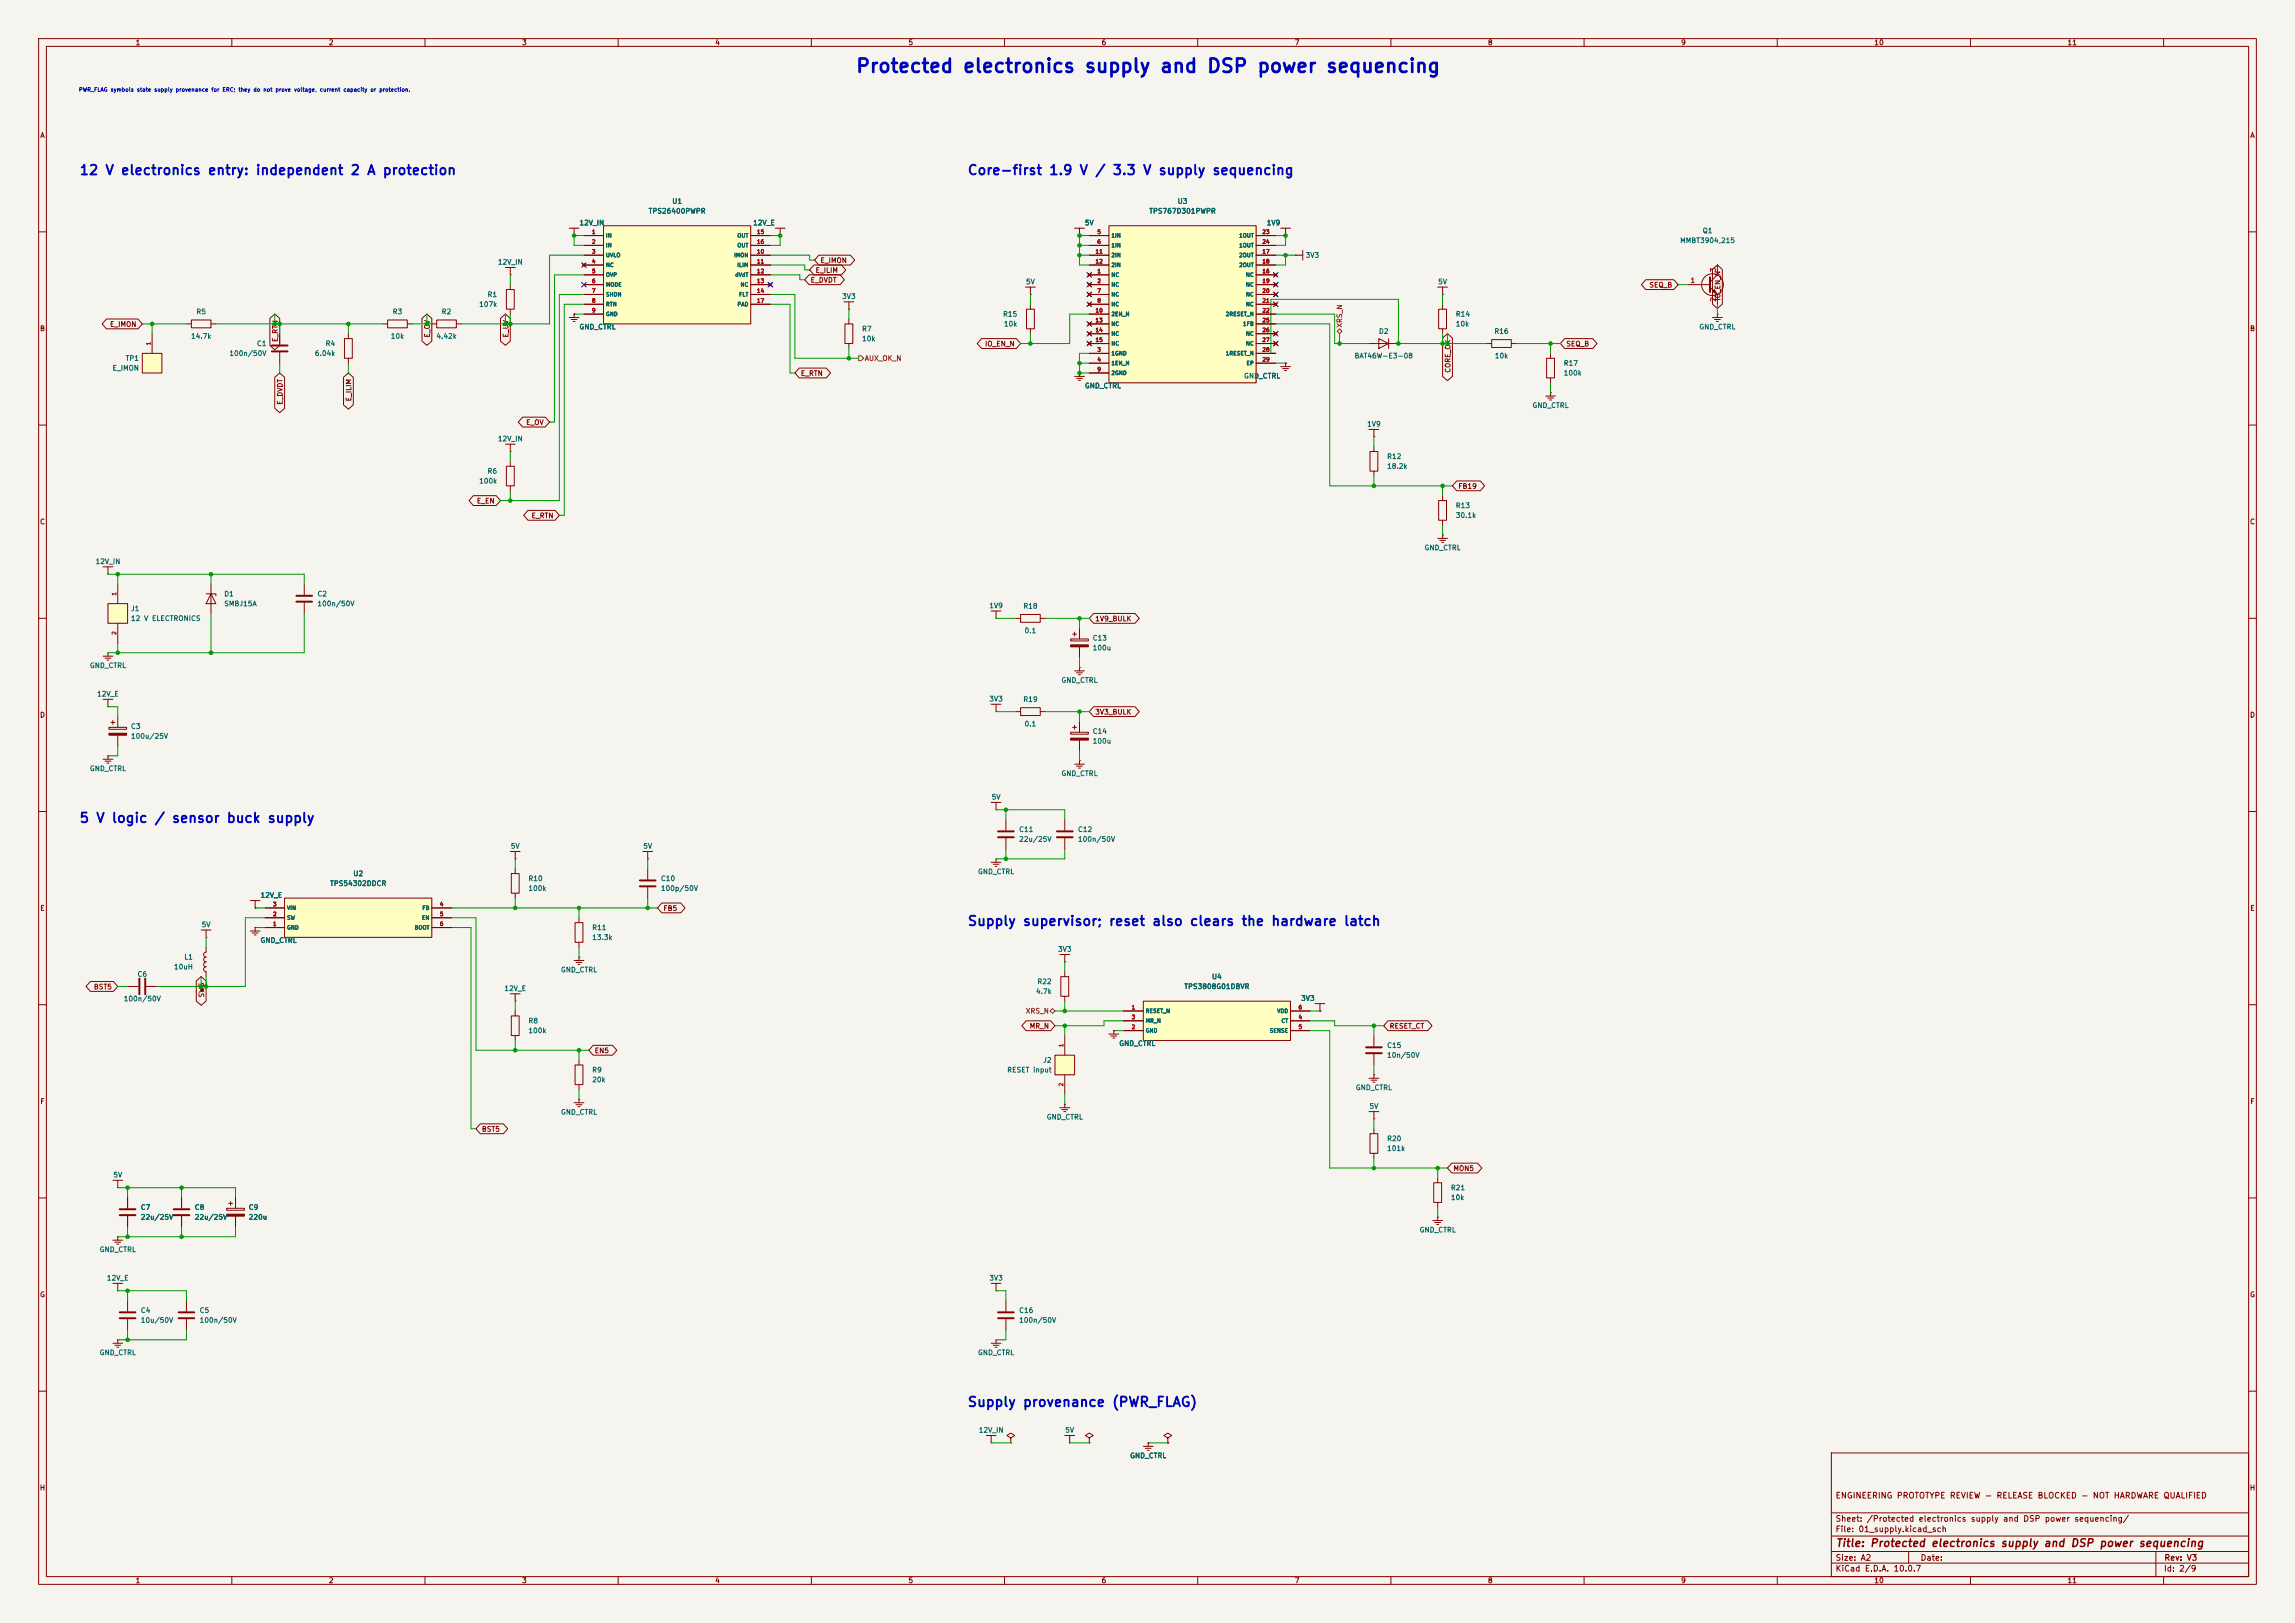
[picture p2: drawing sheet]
<svg xmlns="http://www.w3.org/2000/svg" width="594mm" height="420mm" viewBox="0 0 594 420" stroke-linecap="round" stroke-linejoin="round" font-family="sans-serif">
<defs><g id="words">
<text font-size="3.5" fill="#0000c2" x="221.3" y="19.7">Protected electronics supply and DSP power sequencing</text>
<g font-size="2.5" fill="#0000c2">
<text x="20.4" y="45.9">12 V electronics entry: independent 2 A protection</text>
<text x="250.3" y="45.9">Core-first 1.9 V / 3.3 V supply sequencing</text>
<text x="20.4" y="213.5">5 V logic / sensor buck supply</text>
<text x="250.3" y="240.2">Supply supervisor; reset also clears the hardware latch</text>
<text x="250.3" y="364.7">Supply provenance (PWR_FLAG)</text>
</g>
<text font-size="2" fill="#840000" x="475" y="400.8">Title: Protected electronics supply and DSP power sequencing</text>
<g font-size="1.5" fill="#840000">
<text x="475" y="388.1">ENGINEERING PROTOTYPE REVIEW - RELEASE BLOCKED - NOT HARDWARE QUALIFIED</text>
<text x="475" y="394.1">Sheet: /Protected electronics supply and DSP power sequencing/</text>
<text x="475" y="396.8">File: 01_supply.kicad_sch</text>
<text x="475" y="407">KiCad E.D.A. 10.0.7</text>
<text x="475" y="404.2">Size: A2</text>
<text x="497" y="404.2">Date:</text>
<text x="560" y="407">Id: 2/9</text>
<text x="560.1" y="404.2">Rev: V3</text>
</g>
<g font-size="1.3" fill="#840000">
<text x="35" y="12">1</text>
<text x="85" y="12">2</text>
<text x="135" y="12">3</text>
<text x="185" y="12">4</text>
<text x="235" y="12">5</text>
<text x="285" y="12">6</text>
<text x="335" y="12">7</text>
<text x="385" y="12">8</text>
<text x="435" y="12">9</text>
<text x="485" y="12">10</text>
<text x="535" y="12">11</text>
<text x="10.3" y="36">A</text>
<text x="582.3" y="36">A</text>
<text x="211" y="70.9">E_ILIM</text>
<text x="212.2" y="68.4">E_IMON</text>
<text x="209.7" y="73.4">E_DVDT</text>
<text x="426.8" y="74.7">SEQ_B</text>
<text x="445.6" y="77.9" transform="rotate(-90 445.6 77.9)">IO_EN_N</text>
<text x="10.2" y="86">B</text>
<text x="28.3" y="84.9">E_IMON</text>
<text x="72.2" y="88.6" transform="rotate(-90 72.2 88.6)">E_RTN</text>
<text x="111.5" y="87.5" transform="rotate(-90 111.5 87.5)">E_OV</text>
<text x="131.9" y="87.5" transform="rotate(-90 131.9 87.5)">E_UV</text>
<text x="254.8" y="90">IO_EN_N</text>
<text x="405.3" y="90">SEQ_B</text>
<text x="582.2" y="86">B</text>
<text x="207.1" y="97.6">E_RTN</text>
<text x="375.7" y="96.6" transform="rotate(-90 375.7 96.6)">CORE_OK</text>
<text x="73.4" y="104.9" transform="rotate(-90 73.4 104.9)">E_DVDT</text>
<text x="91.2" y="104" transform="rotate(-90 91.2 104)">E_ILIM</text>
<text x="136" y="110.3">E_OV</text>
<text x="123.3" y="130.6">E_EN</text>
<text x="377.3" y="126.8">FB19</text>
<text x="10.2" y="136">C</text>
<text x="137.4" y="134.4">E_RTN</text>
<text x="582.2" y="136">C</text>
<text x="283.3" y="161.1">1V9_BULK</text>
<text x="10.2" y="186">D</text>
<text x="283.3" y="185.2">3V3_BULK</text>
<text x="582.2" y="186">D</text>
<text x="10.3" y="236">E</text>
<text x="171.6" y="236">FB5</text>
<text x="582.3" y="236">E</text>
<text x="24.2" y="256.3">BST5</text>
<text x="53.1" y="258.3" transform="rotate(-90 53.1 258.3)">SW5</text>
<text x="266.4" y="266.5">MR_N</text>
<text x="359.5" y="266.5">RESET_CT</text>
<text x="153.8" y="272.8">EN5</text>
<text x="10.3" y="286">F</text>
<text x="582.3" y="286">F</text>
<text x="124.6" y="293.2">BST5</text>
<text x="376.1" y="303.3">MON5</text>
<text x="10.2" y="336">G</text>
<text x="582.2" y="336">G</text>
<text x="10.2" y="386">H</text>
<text x="582.2" y="386">H</text>
<text x="35" y="410">1</text>
<text x="85" y="410">2</text>
<text x="135" y="410">3</text>
<text x="185" y="410">4</text>
<text x="235" y="410">5</text>
<text x="285" y="410">6</text>
<text x="335" y="410">7</text>
<text x="385" y="410">8</text>
<text x="435" y="410">9</text>
<text x="485" y="410">10</text>
<text x="535" y="410">11</text>
</g>
<g font-size="1.3" fill="#006464">
<text x="173.9" y="53">U1</text>
<text x="304.7" y="53">U3</text>
<text x="149.8" y="58.6">12V_IN</text>
<text x="167.8" y="55.6">TPS26400PWPR</text>
<text x="194.8" y="58.6">12V_E</text>
<text x="280.7" y="58.6">5V</text>
<text x="297.3" y="55.6">TPS767D301PWPR</text>
<text x="327.7" y="58.6">1V9</text>
<text x="434.7" y="63.2">MMBT3904,215</text>
<text x="440.6" y="60.7">Q1</text>
<text x="128.7" y="68.8">12V_IN</text>
<text x="337.8" y="67">3V3</text>
<text x="126.1" y="77.2">R1</text>
<text x="217.8" y="77.7">3V3</text>
<text x="265.4" y="73.9">5V</text>
<text x="372.1" y="73.9">5V</text>
<text x="50.7" y="81.6">R5</text>
<text x="101.5" y="81.6">R3</text>
<text x="114.2" y="81.6">R2</text>
<text x="123.9" y="79.7">107k</text>
<text x="259.5" y="82.2">R15</text>
<text x="376.7" y="82.2">R14</text>
<text x="49.3" y="88">14.7k</text>
<text x="66.4" y="89.9">C1</text>
<text x="84.2" y="89.9">R4</text>
<text x="101" y="88">10k</text>
<text x="112.8" y="88">4.42k</text>
<text x="149.8" y="85.5">GND_CTRL</text>
<text x="223" y="86.1">R7</text>
<text x="223" y="88.6">10k</text>
<text x="259.7" y="84.8">10k</text>
<text x="356.8" y="86.7">D2</text>
<text x="376.7" y="84.8">10k</text>
<text x="386.6" y="86.7">R16</text>
<text x="439.7" y="85.5">GND_CTRL</text>
<text x="32.4" y="93.7">TP1</text>
<text x="59.2" y="92.4">100n/50V</text>
<text x="81.4" y="92.4">6.04k</text>
<text x="350.5" y="93">BAT46W-E3-08</text>
<text x="386.8" y="93">10k</text>
<text x="404.6" y="94.9">R17</text>
<text x="29" y="96.2">E_IMON</text>
<text x="280.7" y="100.8">GND_CTRL</text>
<text x="321.9" y="98.2">GND_CTRL</text>
<text x="404.6" y="97.5">100k</text>
<text x="396.5" y="105.9">GND_CTRL</text>
<text x="353.7" y="110.7">1V9</text>
<text x="128.7" y="114.5">12V_IN</text>
<text x="358.9" y="119.1">R12</text>
<text x="123.9" y="125.4">100k</text>
<text x="126.1" y="122.9">R6</text>
<text x="358.9" y="121.6">18.2k</text>
<text x="376.7" y="131.8">R13</text>
<text x="376.7" y="134.3">30.1k</text>
<text x="368.6" y="142.7">GND_CTRL</text>
<text x="24.6" y="146.3">12V_IN</text>
<text x="57.9" y="154.6">D1</text>
<text x="82" y="154.6">C2</text>
<text x="33.8" y="158.4">J1</text>
<text x="33.8" y="161">12 V ELECTRONICS</text>
<text x="57.9" y="157.2">SMBJ15A</text>
<text x="82" y="157.2">100n/50V</text>
<text x="255.9" y="157.7">1V9</text>
<text x="264.7" y="157.8">R18</text>
<text x="265.1" y="164.2">0.1</text>
<text x="282.7" y="166.1">C13</text>
<text x="23.1" y="173.2">GND_CTRL</text>
<text x="282.7" y="168.6">100u</text>
<text x="274.6" y="177">GND_CTRL</text>
<text x="25" y="180.5">12V_E</text>
<text x="255.9" y="181.8">3V3</text>
<text x="264.7" y="181.9">R19</text>
<text x="33.8" y="188.9">C3</text>
<text x="33.8" y="191.5">100u/25V</text>
<text x="265.1" y="188.3">0.1</text>
<text x="282.7" y="190.2">C14</text>
<text x="282.7" y="192.7">100u</text>
<text x="23.1" y="199.8">GND_CTRL</text>
<text x="274.6" y="201.1">GND_CTRL</text>
<text x="256.5" y="207.2">5V</text>
<text x="263.6" y="215.6">C11</text>
<text x="278.9" y="215.6">C12</text>
<text x="132.1" y="219.9">5V</text>
<text x="166.4" y="219.9">5V</text>
<text x="263.6" y="218.1">22u/25V</text>
<text x="278.9" y="218.1">100n/50V</text>
<text x="91.3" y="227">U2</text>
<text x="253" y="226.5">GND_CTRL</text>
<text x="67.3" y="232.6">12V_E</text>
<text x="85.3" y="229.6">TPS54302DDCR</text>
<text x="136.6" y="228.3">R10</text>
<text x="136.6" y="230.8">100k</text>
<text x="170.9" y="228.3">C10</text>
<text x="170.9" y="230.8">100p/50V</text>
<text x="52.1" y="240.2">5V</text>
<text x="67.3" y="244.3">GND_CTRL</text>
<text x="153.1" y="241">R11</text>
<text x="153.1" y="243.5">13.3k</text>
<text x="44.9" y="251.2">10uH</text>
<text x="47.6" y="248.6">L1</text>
<text x="145" y="251.9">GND_CTRL</text>
<text x="273.7" y="246.6">3V3</text>
<text x="35.5" y="253.1">C6</text>
<text x="130.4" y="256.7">12V_E</text>
<text x="268" y="257.5">4.7k</text>
<text x="268.4" y="255">R22</text>
<text x="306.4" y="256.2">TPS3808G01DBVR</text>
<text x="313.6" y="253.7">U4</text>
<text x="31.9" y="259.4">100n/50V</text>
<text x="336.6" y="259.3">3V3</text>
<text x="136.6" y="265.1">R8</text>
<text x="136.6" y="267.7">100k</text>
<text x="269.9" y="275.3">J2</text>
<text x="289.5" y="271">GND_CTRL</text>
<text x="358.9" y="271.5">C15</text>
<text x="358.9" y="274">10n/50V</text>
<text x="153.1" y="277.8">R9</text>
<text x="153.1" y="280.4">20k</text>
<text x="260.6" y="277.8">RESET input</text>
<text x="350.8" y="282.4">GND_CTRL</text>
<text x="354.3" y="287.2">5V</text>
<text x="145" y="288.7">GND_CTRL</text>
<text x="270.8" y="290">GND_CTRL</text>
<text x="358.9" y="295.6">R20</text>
<text x="358.9" y="298.1">101k</text>
<text x="29.2" y="305">5V</text>
<text x="375.4" y="308.3">R21</text>
<text x="375.4" y="310.8">10k</text>
<text x="36.3" y="313.4">C7</text>
<text x="36.3" y="315.9">22u/25V</text>
<text x="50.3" y="313.4">C8</text>
<text x="50.3" y="315.9">22u/25V</text>
<text x="64.2" y="313.4">C9</text>
<text x="64.2" y="315.9">220u</text>
<text x="367.3" y="319.2">GND_CTRL</text>
<text x="25.7" y="324.3">GND_CTRL</text>
<text x="27.5" y="331.7">12V_E</text>
<text x="255.9" y="331.7">3V3</text>
<text x="36.3" y="340.1">C4</text>
<text x="51.5" y="340.1">C5</text>
<text x="263.6" y="340.1">C16</text>
<text x="36.3" y="342.6">10u/50V</text>
<text x="51.5" y="342.6">100n/50V</text>
<text x="263.6" y="342.6">100n/50V</text>
<text x="25.7" y="351">GND_CTRL</text>
<text x="253" y="351">GND_CTRL</text>
<text x="253.2" y="371">12V_IN</text>
<text x="275.6" y="371">5V</text>
<text x="292.4" y="377.6">GND_CTRL</text>
</g>
<g font-size="1.3" fill="#a90000">
<text x="444.4" y="70.6" transform="rotate(-90 444.4 70.6)">3</text>
<text x="437.4" y="73.5">1</text>
<text x="444.4" y="78.2" transform="rotate(-90 444.4 78.2)">2</text>
</g>
<g font-size="1.3" fill="#725600">
<text x="347.7" y="84.9" transform="rotate(-90 347.7 84.9)">XRS_N</text>
<text x="223.7" y="93.7">AUX_OK_N</text>
<text x="265.4" y="262.6">XRS_N</text>
</g>
<text font-size="1" fill="#0000c2" x="20.3" y="24">PWR_FLAG symbols state supply provenance for ERC; they do not prove voltage, current capacity or protection.</text>
<g font-size="1" fill="#a90000">
<text x="153.1" y="60.8">1</text>
<text x="153.1" y="63.3">2</text>
<text x="153.1" y="65.9">3</text>
<text x="195.8" y="65.9">10</text>
<text x="195.8" y="60.8">15</text>
<text x="195.8" y="63.3">16</text>
<text x="283.4" y="65.9">11</text>
<text x="283.9" y="60.8">5</text>
<text x="283.9" y="63.3">6</text>
<text x="326.6" y="65.9">17</text>
<text x="326.6" y="60.8">23</text>
<text x="326.6" y="63.3">24</text>
<text x="153.1" y="68.4">4</text>
<text x="153.1" y="70.9">5</text>
<text x="195.8" y="68.4">11</text>
<text x="195.8" y="70.9">12</text>
<text x="283.4" y="68.4">12</text>
<text x="283.9" y="70.9">1</text>
<text x="326.6" y="70.9">16</text>
<text x="326.6" y="68.4">18</text>
<text x="153.1" y="73.5">6</text>
<text x="153.1" y="76">7</text>
<text x="195.8" y="73.5">13</text>
<text x="195.8" y="76">14</text>
<text x="283.9" y="73.5">2</text>
<text x="283.9" y="76">7</text>
<text x="326.6" y="73.5">19</text>
<text x="326.6" y="76">20</text>
<text x="153.1" y="78.6">8</text>
<text x="153.1" y="81.1">9</text>
<text x="195.8" y="78.6">17</text>
<text x="283.4" y="81.1">10</text>
<text x="283.4" y="83.6">13</text>
<text x="283.9" y="78.6">8</text>
<text x="326.6" y="78.6">21</text>
<text x="326.6" y="81.1">22</text>
<text x="326.6" y="83.6">25</text>
<text x="39.2" y="89.5" transform="rotate(-90 39.2 89.5)">1</text>
<text x="283.4" y="86.2">14</text>
<text x="283.4" y="88.7">15</text>
<text x="326.6" y="86.2">26</text>
<text x="326.6" y="88.7">27</text>
<text x="283.9" y="91.3">3</text>
<text x="283.9" y="93.8">4</text>
<text x="326.6" y="91.3">28</text>
<text x="326.6" y="93.8">29</text>
<text x="283.9" y="96.3">9</text>
<text x="30.3" y="154.2" transform="rotate(-90 30.3 154.2)">1</text>
<text x="30.3" y="164.4" transform="rotate(-90 30.3 164.4)">2</text>
<text x="70.5" y="239.8">1</text>
<text x="70.5" y="237.3">2</text>
<text x="70.5" y="234.8">3</text>
<text x="113.7" y="234.8">4</text>
<text x="113.7" y="237.3">5</text>
<text x="113.7" y="239.8">6</text>
<text x="292.8" y="261.4">1</text>
<text x="292.8" y="264">3</text>
<text x="336" y="264">4</text>
<text x="336" y="261.4">6</text>
<text x="292.8" y="266.5">2</text>
<text x="336" y="266.5">5</text>
<text x="275.4" y="271.1" transform="rotate(-90 275.4 271.1)">1</text>
<text x="275.4" y="281.2" transform="rotate(-90 275.4 281.2)">2</text>
</g>
<g font-size="1" fill="#006464">
<text x="156.7" y="61.7">IN</text>
<text x="156.7" y="64.3">IN</text>
<text x="190.7" y="61.7">OUT</text>
<text x="190.7" y="64.3">OUT</text>
<text x="287.5" y="61.7">1IN</text>
<text x="287.5" y="64.3">1IN</text>
<text x="320.6" y="61.7">1OUT</text>
<text x="320.6" y="64.3">1OUT</text>
<text x="156.7" y="66.8">UVLO</text>
<text x="156.7" y="69.3">NC</text>
<text x="156.7" y="71.9">OVP</text>
<text x="189.9" y="66.8">IMON</text>
<text x="190.2" y="71.9">dVdT</text>
<text x="190.7" y="69.3">ILIM</text>
<text x="287.5" y="71.9">NC</text>
<text x="287.5" y="66.8">2IN</text>
<text x="287.5" y="69.3">2IN</text>
<text x="320.6" y="66.8">2OUT</text>
<text x="320.6" y="69.3">2OUT</text>
<text x="322.4" y="71.9">NC</text>
<text x="156.7" y="74.4">MODE</text>
<text x="156.7" y="77">SHDN</text>
<text x="191.2" y="77">FLT</text>
<text x="191.6" y="74.4">NC</text>
<text x="287.5" y="74.4">NC</text>
<text x="287.5" y="77">NC</text>
<text x="322.4" y="74.4">NC</text>
<text x="322.4" y="77">NC</text>
<text x="156.7" y="79.5">RTN</text>
<text x="156.7" y="82">GND</text>
<text x="190.7" y="79.5">PAD</text>
<text x="287.5" y="79.5">NC</text>
<text x="287.5" y="82">2EN_N</text>
<text x="317.1" y="82">2RESET_N</text>
<text x="322.4" y="79.5">NC</text>
<text x="287.5" y="84.6">NC</text>
<text x="287.5" y="87.1">NC</text>
<text x="287.5" y="89.7">NC</text>
<text x="321.6" y="84.6">1FB</text>
<text x="322.4" y="87.1">NC</text>
<text x="322.4" y="89.7">NC</text>
<text x="287.5" y="92.2">1GND</text>
<text x="287.5" y="94.7">1EN_N</text>
<text x="317.1" y="92.2">1RESET_N</text>
<text x="322.5" y="94.7">EP</text>
<text x="287.5" y="97.3">2GND</text>
<text x="74.2" y="238.2">SW</text>
<text x="74.2" y="235.7">VIN</text>
<text x="109.1" y="238.2">EN</text>
<text x="109.2" y="235.7">FB</text>
<text x="74.2" y="240.8">GND</text>
<text x="107.2" y="240.8">BOOT</text>
<text x="296.4" y="262.4">RESET_N</text>
<text x="330.4" y="262.4">VDD</text>
<text x="296.4" y="267.5">GND</text>
<text x="296.4" y="264.9">MR_N</text>
<text x="328.5" y="267.5">SENSE</text>
<text x="331.5" y="264.9">CT</text>
</g>
</g></defs>
<path d="M0 0h594v420h-594z" fill="#f5f4ef" stroke="#f5f4ef" stroke-width=".26"/>
<g fill="none" stroke="#840000" stroke-width=".26">
<path d="M10 10h574v400h-574zM12 12h570v396h-570zM60 10v2M110 10v2M160 10v2M210 10v2M260 10v2M310 10v2M360 10v2M410 10v2M460 10v2M510 10v2"/>
<path d="M560 10v2M147.3 59.1h2.6M148.6 59.1v1.9M10 60h2M148.6 61h.1M582 60h2M10 110h2M354.6 116.8h2v5.1h-2zM355.6 115.6v1.2M582 110h2M355.6 121.9v1.3M10 160h2"/>
<path d="M278.1 173.6h2.6M278.6 174.1h1.6M279.1 174.6h.6M279.4 172.7h.1M279.4 172.7v.9M582 160h2M10 210h2M582 210h2M10 260h2M582 260h2M10 310h2M58.7 312.7h4.5v.5h-4.5z"/>
<path d="M59.2 311.4h1M59.7 310.9v1M61 309.9v2.8M61 314.7v2.8M582 310h2M10 360h2M474 376h108v32h-108zM582 360h2M474 397.5h108M474 391.5h108M60 408v2M110 408v2"/>
<path d="M160 408v2M210 408v2M260 408v2M310 408v2M360 408v2M410 408v2M460 408v2M474 404.5h108M474 401.5h108M494 401.5v3M510 408v2M558 401.5v6.5"/>
<path d="M560 408v2"/>
</g>
<path d="M58.7 314.2h4.5v.5h-4.5z" fill="#840000" stroke="#840000" stroke-width=".26"/>
<path d="M156.2 58.4h38.1v25.4h-38.1z" fill="#ffffc2"/>
<g fill="none" stroke="#840000" stroke-width=".26">
<path d="M156.2 58.4h38.1v25.4h-38.1zM130.8 69.2h2.5M131.1 74.9h2v5.1h-2zM132.1 71.1h.1M132.1 69.2v1.9M132.1 73.7v1.2M150.7 68.2l.8 .8M151.1 61h5.1M151.1 63.5h5.1M151.1 66h5.1M151.1 68.6h5.1M151.1 71.1h5.1"/>
<path d="M151.1 73.7h5.1M151.1 76.2h5.1M151.1 78.7h5.1M151.5 68.2l-.8 .8M194.3 61h5.1M194.3 63.5h5.1M194.3 66h5.1M194.3 68.6h5.1M194.3 71.1h5.1M194.3 73.7h5.1M194.3 76.2h5.1M194.3 78.7h5.1"/>
<path d="M199 73.3l.8 .7M199.8 73.3l-.8 .7M132.1 80v1.3M147.3 82.2h2.6M147.8 82.7h1.6M148.3 83.2h.5M148.6 81.3h.1M148.6 81.3v.9M151.1 81.3h5.1M331.5 94.9h2.5M332 95.4h1.5M332.5 95.9h.5"/>
<path d="M332.7 94h.1M332.7 94v.9M354.3 88.9h7.6M356.9 87.6l2.5 1.3-2.5 1.3zM359.4 87.6v2.6M130.8 114.9h2.5M132.1 116.8h.1M132.1 114.9v1.9M354.3 111.1h2.6M355.6 113h.1M355.6 111.1v1.9M372.1 139.3h2.5"/>
<path d="M372.4 129.5h2v5.1h-2zM372.6 139.8h1.5M373.4 138.4h.1M373.4 128.3v1.2M373.4 134.6v1.3M373.4 138.4v.9M373.1 140.3h.5M277.1 165.4h4.6v.5h-4.6zM277.6 164.1h1M278.1 163.6v1M279.4 162.6v2.8M279.4 167.4v2.8"/>
<path d="M26.7 196.5h2.5M27.2 197h1.5M27.7 197.5h.5M27.9 195.6h.1M27.9 195.6v.9M52.1 240.7h2.5M53.3 245.1v1.3l-.4 .2-.2 .4 .2 .5 .4 .2-.4 .1-.2 .5 .2 .4 .4 .2-.4 .2-.2 .5 .2 .4 .4 .2-.4 .2-.2 .4 .2 .5 .4 .2v1.2M53.3 242.6h.1M53.3 240.7v1.9M354.3 279h2.6M354.8 279.5h1.6M355.6 278.1h.1"/>
<path d="M355.6 278.1v.9M274.3 286.6h2.6M274.8 287.1h1.6M275.3 287.7h.5M275.6 285.8h.1M275.6 285.8v.8M355.3 280h.6M370.8 315.8h2.6M371.1 306.1h2v5.1h-2zM371.3 316.4h1.6M371.9 316.9h.5M372.1 315h.1"/>
<path d="M372.1 304.8v1.3M372.1 311.2v1.2M372.1 315v.8M256.5 332.1h2.6M257.8 334h.1M257.8 332.1v1.9M256.5 347.6h2.6M257 348.1h1.6M257.6 348.6h.5M257.8 346.7h.1M257.8 346.7v.9M295.9 374.3h2.5"/>
<path d="M296.4 374.8h1.5M296.9 375.3h.5M297.2 373.4h.1M297.2 373.4v.9M302.3 372.1l1-.6-1-.7-1.1 .7 1.1 .6v1.3M302.3 373.4h.1"/>
</g>
<path d="M277.1 166.9h4.6v.5h-4.6z" fill="#840000" stroke="#840000" stroke-width=".26"/>
<path d="M287 58.4h38.1v40.7h-38.1z" fill="#ffffc2"/>
<g fill="none" stroke="#840000" stroke-width=".26">
<path d="M287 58.4h38.1v40.7h-38.1zM281.6 70.7l.7 .8M281.6 73.3l.7 .7M281.6 75.8l.7 .8M281.6 78.4l.7 .7M281.9 71.1h5.1M281.9 73.7h5.1M281.9 61h5.1M281.9 63.5h5.1M281.9 76.2h5.1M281.9 78.7h5.1M281.9 66h5.1"/>
<path d="M281.9 68.6h5.1M282.3 70.7l-.7 .8M282.3 73.3l-.7 .7M282.3 75.8l-.7 .8M282.3 78.4l-.7 .7M325.1 71.1h5.1M325.1 73.7h5.1M325.1 61h5.1M325.1 63.5h5.1M325.1 76.2h5.1M325.1 78.7h5.1M325.1 66h5.1"/>
<path d="M325.1 68.6h5.1M329.8 70.7l.8 .8M329.8 73.3l.8 .7M329.8 75.8l.8 .8M329.8 78.4l.8 .7M330.6 70.7l-.8 .8M330.6 73.3l-.8 .7M330.6 75.8l-.8 .8M330.6 78.4l-.8 .7M48.3 83.8h1.2M49.5 82.8h5.1v2h-5.1zM54.6 83.8h1.3"/>
<path d="M281.6 83.4l.7 .8M281.6 86l.7 .7M281.6 88.5l.7 .8M281.9 91.4h5.1M281.9 94h5.1M281.9 96.5h5.1M281.9 81.3h5.1M281.9 83.8h5.1M281.9 86.4h5.1M281.9 88.9h5.1M282.3 83.4l-.7 .8M282.3 86l-.7 .7"/>
<path d="M282.3 88.5l-.7 .8M325.1 91.4h5.1M325.1 94h5.1M325.1 81.3h5.1M325.1 83.8h5.1M325.1 86.4h5.1M325.1 88.9h5.1M329.8 86l.8 .7M329.8 88.5l.8 .8M330.6 86l-.8 .7M330.6 88.5l-.8 .8M132.1 119.4v1.3"/>
<path d="M131.1 120.7h2v5h-2zM132.1 125.7v1.3M64.8 233h2.5M66 235h.1M66 233v2M33 255.3h2.8M37.8 255.3h2.8M354.3 287.7h2.6M354.6 293.4h2v5.1h-2zM355.6 289.6h.1M355.6 287.7v1.9M355.6 292.1v1.3"/>
<path d="M355.6 298.5v1.2M281.9 372.1l1.1-.6-1.1-.7-1 .7 1 .6v1.3M281.9 373.4h.1"/>
</g>
<path d="M36.1 253.2v4.1M37.6 253.2v4.1" fill="none" stroke="#840000" stroke-width=".51"/>
<path d="M73.7 232.4h38.1v10.2h-38.1z" fill="#ffffc2"/>
<g fill="none" stroke="#840000" stroke-width=".26">
<path d="M373.4 78.7v1.3M72.4 86.4v2.8M72.4 91.2v2.8M89.2 87.6h2v5.1h-2zM90.2 86.4v1.2M90.2 92.7v1.3M372.4 80h2v5.1h-2zM373.4 85.1v1.3M384.8 88.9h1.3M386.1 87.9h5.1v2h-5.1zM391.2 88.9h1.2M400.3 92.7h2v5.1h-2z"/>
<path d="M401.3 91.4v1.3M401.3 97.8v1.3M277.1 189.5h4.6v.5h-4.6zM277.6 188.2h1M278.1 197.7h2.6M278.1 187.7v1M278.6 198.2h1.6M279.1 198.8h.6M279.4 196.9h.1M279.4 186.7v2.8M279.4 191.5v2.8M279.4 196.9v.8"/>
<path d="M68.6 237.5h5.1M68.6 235h5.1M73.7 232.4h38.1v10.2h-38.1zM111.8 237.5h5M111.8 235h5M64.8 240.9h2.5M65.3 241.4h1.5M65.8 241.9h.5M66 240h.1M66 240v.9M68.6 240h5.1M111.8 240h5"/>
</g>
<path d="M70.4 90.9h4M70.4 89.4h4" fill="none" stroke="#840000" stroke-width=".51"/>
<path d="M277.1 191h4.6v.5h-4.6z" fill="#840000" stroke="#840000" stroke-width=".26"/>
<path d="M273 273.1h5.1v5h-5.1z" fill="#ffffc2"/>
<path d="M400 102.5h2.6M400.6 103h1.5M401.1 103.5h.5M401.3 101.6h.1M401.3 101.6v.9M273 273.1h5.1v5h-5.1zM275.6 268v5.1M275.6 278.1v5.1M275.6 371.5h2.5M276.9 373.4h.1M276.9 371.5v1.9" fill="none" stroke="#840000" stroke-width=".26"/>
<path d="M27.9 156.2h5.1v5.1h-5.1z" fill="#ffffc2"/>
<g fill="none" stroke="#840000" stroke-width=".26">
<path d="M200.7 59.1h2.5M201.9 59.1v1.9M278.1 59.1h2.6M279.4 59.1v1.9M331.5 59.1h2.5M332.7 59.1v1.9M201.9 61h.1M265.4 74.3h2.6M266.7 76.2h.1M266.7 74.3v1.9M279.4 61h.1M332.7 61h.1"/>
<path d="M335.3 66h.1M335.3 66h1.9M337.2 64.8v2.5M372.1 74.3h2.5M373.4 76.2h.1M373.4 74.3v1.9M436.9 73.7h5.7M442.6 74.3l1.9 1.9v2.5M444.5 68.6v2.5l-1.9 1.9M111.8 83.8h1.2M113 82.8h5.1v2h-5.1zM118.1 83.8h1.3"/>
<path d="M443.2 82.2h2.6M443.7 82.7h1.6M444.2 83.2h.6M444.5 81.3h.1M444.5 81.3v.9M26.7 146.7h2.5M27.9 156.2h5.1v5.1h-5.1zM27.9 148.6h.1M27.9 146.7v1.9M30.5 151.1v5.1M78.7 151.1v2.8M78.7 156v2.8"/>
<path d="M256.5 158.1h2.6M257.8 158.1v1.9M264.2 159h5v2h-5zM26.7 169.8h2.5M27.2 170.3h1.5M27.7 170.8h.5M27.9 168.9h.1M27.9 168.9v.9M30.5 161.3v5.1M257.8 160h.1M262.9 160h1.3M269.2 160h1.3"/>
<path d="M26.7 181h2.5M27.9 182.9h.1M27.9 181v1.9M28.2 188.2h4.6v.5h-4.6zM28.7 186.9h1M29.2 186.4v1.1M30.5 185.4v2.8M30.5 190.2v2.8M256.5 182.2h2.6M257.8 184.2h.1M257.8 182.2v2M262.9 184.2h1.3"/>
<path d="M264.2 183.1h5v2.1h-5zM269.2 184.2h1.3M256.5 207.6h2.6M257.8 209.6h.1M257.8 207.6v2M275.6 212.1v2.8M275.6 216.9v2.8M256.5 223.1h2.6M257 223.6h1.6M257.6 224.2h.5M257.8 222.3h.1M257.8 222.3v.8"/>
<path d="M260.3 336.6v2.7M260.3 341.4v2.8M255.3 371.5h2.5M256.5 373.4h.1M256.5 371.5v1.9"/>
<circle cx="443.2" cy="73.7" r="2.82"/>
</g>
<path d="M442.6 71.8v3.8M76.7 154.2h4.1M76.7 155.7h4.1M273.6 215.1h4M273.6 216.7h4M258.3 339.6h4.1M258.3 341.1h4.1" fill="none" stroke="#840000" stroke-width=".51"/>
<g fill="#840000" stroke="#840000" stroke-width=".26">
<path d="M443.2 75.4l.5-.5 .5 1z"/>
<path d="M28.2 189.7h4.6v.5h-4.6z"/>
</g>
<path d="M295.9 259.1h38.1v10.1h-38.1z" fill="#ffffc2"/>
<g fill="none" stroke="#840000" stroke-width=".26">
<path d="M218.4 78.1h2.6M219.7 78.1v1.9M266.7 78.7v1.3M218.7 83.8h2v5.1h-2zM219.7 80h.1M219.7 82.6v1.2M219.7 88.9v1.3M265.7 80h2v5.1h-2zM266.7 85.1v1.3M278.1 97.4h2.6M278.6 97.9h1.6M279.1 98.4h.6"/>
<path d="M279.4 96.5h.1M279.4 96.5v.9M260.3 212.1v2.8M260.3 216.9v2.8M274.3 247h2.6M274.6 252.7h2v5.1h-2zM275.6 248.9h.1M275.6 247v1.9M275.6 251.5v1.2M275.6 257.8v1.3M295.9 259.1h38.1v10.1h-38.1zM340.4 259.7h2.5"/>
<path d="M341.6 259.7v1.9M287 267.6h2.6M287.5 268.1h1.6M288 268.6h.5M288.3 266.7h.1M288.3 266.7v.9M290.8 261.6h5.1M290.8 266.7h5.1M290.8 264.2h5.1M334 261.6h5.1M334 266.7h5.1M334 264.2h5.1"/>
<path d="M341.6 261.6h.1M355.6 268v2.8M355.6 272.8v2.8M261.6 372.1l1-.6-1-.7-1 .7 1 .6v1.3M261.6 373.4h.1"/>
</g>
<path d="M258.3 215.1h4.1M258.3 216.7h4.1M353.6 271h4M353.6 272.5h4" fill="none" stroke="#840000" stroke-width=".51"/>
<path d="M36.8 91.4h5.1v5.1h-5.1z" fill="#ffffc2"/>
<g fill="none" stroke="#840000" stroke-width=".26">
<path d="M148.6 61h.1M150.7 68.2l.8 .8M151.1 71.1h5.1M151.1 73.7h5.1M151.1 61h5.1M151.1 63.5h5.1M151.1 76.2h5.1M151.1 78.7h5.1M151.1 66h5.1M151.1 68.6h5.1M151.5 68.2l-.8 .8M194.3 71.1h5.1"/>
<path d="M194.3 73.7h5.1M194.3 61h5.1M194.3 63.5h5.1M194.3 76.2h5.1M194.3 78.7h5.1M194.3 66h5.1M194.3 68.6h5.1M199 73.3l.8 .7M199.8 73.3l-.8 .7M201.9 61h.1M209.4 71.1h8l1.1 1.3-1.1 1.3h-8l-1.1-1.3zM210.7 68.6h7.1l1.1 1.3-1.1 1.2h-7.1l-1.2-1.2z"/>
<path d="M211.9 66h8.2l1.1 1.3-1.1 1.3h-8.2l-1.1-1.3zM279.4 61h.1M281.6 70.7l.7 .8M281.6 73.3l.7 .7M281.6 75.8l.7 .8M281.6 78.4l.7 .7M281.9 71.1h5.1M281.9 73.7h5.1M281.9 61h5.1M281.9 63.5h5.1M281.9 76.2h5.1M281.9 78.7h5.1"/>
<path d="M281.9 66h5.1M281.9 68.6h5.1M282.3 70.7l-.7 .8M282.3 73.3l-.7 .7M282.3 75.8l-.7 .8M282.3 78.4l-.7 .7M325.1 71.1h5.1M325.1 73.7h5.1M325.1 61h5.1M325.1 63.5h5.1M325.1 76.2h5.1M325.1 78.7h5.1"/>
<path d="M325.1 66h5.1M325.1 68.6h5.1M329.8 70.7l.8 .8M329.8 73.3l.8 .7M329.8 75.8l.8 .8M329.8 78.4l.8 .7M330.6 70.7l-.8 .8M330.6 73.3l-.8 .7M330.6 75.8l-.8 .8M330.6 78.4l-.8 .7M332.7 61h.1M426 72.4h7.2l1.1 1.3-1.1 1.2h-7.2l-1.1-1.2z"/>
<path d="M443.2 69.7l1.3-1.1 1.3 1.1v9l-1.3 1.1-1.3-1.1zM27.6 82.5h8.1l1.1 1.3-1.1 1.3h-8.1l-1.2-1.3zM36.8 91.4h5.1v5.1h-5.1zM39.4 86.4v5M69.8 82.4l1.3-1.1 1.3 1.1v7l-1.3 1.1-1.3-1.1zM71.1 97.6l1.3-1.1 1.3 1.1v8.1l-1.3 1.1-1.3-1.1zM88.9 97.6l1.3-1.1 1.2 1.1v7.2l-1.2 1.1-1.3-1.1zM99.1 83.8h1.2M100.3 82.8h5.1v2h-5.1zM105.4 83.8h1.3M109.2 82.4l1.3-1.1 1.3 1.1v5.9l-1.3 1.1-1.3-1.1zM129.5 82.4l1.3-1.1 1.3 1.1v5.9l-1.3 1.1-1.3-1.1z"/>
<path d="M148.6 81.3h.1M151.1 81.3h5.1M206.9 95.2h7l1.1 1.3-1.1 1.3h-7l-1.2-1.3zM254 87.6h9l1.2 1.3-1.2 1.3h-9l-1.1-1.3zM279.4 96.5h.1M281.6 83.4l.7 .8M281.6 86l.7 .7M281.6 88.5l.7 .8M281.9 83.8h5.1M281.9 91.4h5.1M281.9 94h5.1M281.9 96.5h5.1"/>
<path d="M281.9 81.3h5.1M281.9 86.4h5.1M281.9 88.9h5.1M282.3 83.4l-.7 .8M282.3 86l-.7 .7M282.3 88.5l-.7 .8M325.1 83.8h5.1M325.1 91.4h5.1M325.1 94h5.1M325.1 81.3h5.1M325.1 86.4h5.1M325.1 88.9h5.1"/>
<path d="M329.8 86l.8 .7M329.8 88.5l.8 .8M330.6 86l-.8 .7M330.6 88.5l-.8 .8M332.7 94h.1M373.4 87.5l1.2-1.1 1.3 1.1v9.9l-1.3 1.1-1.2-1.1zM405 87.6h7.2l1.1 1.3-1.1 1.3h-7.2l-1.1-1.3zM135.3 107.9h5.8l1.1 1.3-1.1 1.3h-5.8l-1.2-1.3zM122.5 128.3h5.9l1.1 1.2-1.1 1.3h-5.9l-1.1-1.3zM136.6 132.1h7.1l1.1 1.3-1.1 1.2h-7.1l-1.1-1.2zM377 124.5h6.1l1.2 1.2-1.2 1.3h-6.1l-1.1-1.3zM53.3 153.7h2.6v.5"/>
<path d="M54.6 153.7l1.3 2.5h-2.6zM54.6 151.1v7.7M283.1 158.7h10.7l1.1 1.3-1.1 1.3h-10.7l-1.2-1.3zM283.1 182.9h10.7l1.1 1.3-1.1 1.2h-10.7l-1.2-1.2zM66 235h.1M68.6 237.5h5.1M68.6 235h5.1M111.8 237.5h5M111.8 235h5M132.1 220.3h2.5M132.3 226.1h2.1v5h-2.1zM133.3 222.3h.1"/>
<path d="M133.3 220.3v2M133.3 224.8v1.3M133.3 231.1v1.3M148.8 238.8h2.1v5h-2.1zM149.9 237.5v1.3M166.4 220.3h2.5M167.6 222.3h.1M167.6 220.3v2M167.6 224.8v2.8M167.6 229.6v2.8M171.3 233.7h4.9l1.1 1.3-1.1 1.2h-4.9l-1.1-1.2zM23.4 254h6l1.1 1.3-1.1 1.2h-6l-1.1-1.2z"/>
<path d="M50.8 253.8l1.3-1.1 1.2 1.1v5.2l-1.2 1.2-1.3-1.2zM66 240h.1M68.6 240h5.1M111.8 240h5M132.1 257.2h2.5M133.3 259.1h.1M133.3 257.2v1.9M148.6 248.5h2.5M149.1 249h1.5M149.6 249.6h.5M149.9 247.7h.1M149.9 243.8v1.3"/>
<path d="M149.9 247.7v.8M132.3 262.9h2.1v5.1h-2.1zM133.3 261.6v1.3M133.3 268v1.2M148.8 275.6h2.1v5.1h-2.1zM149.9 274.3v1.3M153.5 270.5h5l1.1 1.3-1.1 1.3h-5l-1.1-1.3zM265.6 264.2h6.3l1.1 1.2-1.1 1.3h-6.3l-1.1-1.3zM288.3 266.7h.1M290.8 261.6h5.1M290.8 266.7h5.1M290.8 264.2h5.1"/>
<path d="M334 261.6h5.1M334 266.7h5.1M334 264.2h5.1M341.6 261.6h.1M359.3 264.2h10.2l1.1 1.2-1.1 1.3h-10.2l-1.2-1.3zM124.3 290.8h6l1.1 1.3-1.1 1.3h-6l-1.1-1.3zM148.6 285.4h2.5M149.1 285.9h1.5M149.6 286.4h.5M149.9 284.5h.1M149.9 280.7v1.2M149.9 284.5v.9"/>
<path d="M29.2 305.4h2.5M30.5 307.3h.1M30.5 305.4v1.9M33 309.9v2.8M33 314.7v2.8M47 309.9v2.8M47 314.7v2.8M61 309.9v2.8M61 314.7v2.8M375.8 301h6.6l1.1 1.3-1.1 1.2h-6.6l-1.2-1.2zM29.2 320.9h2.5M29.2 332.1h2.5"/>
<path d="M29.7 321.4h1.5M30.2 321.9h.5M30.5 320h.1M30.5 334h.1M30.5 320v.9M30.5 332.1v1.9M33 336.6v2.7M48.3 336.6v2.7M29.2 347.6h2.5M29.7 348.1h1.5M30.2 348.6h.5M30.5 346.7h.1"/>
<path d="M30.5 346.7v.9M33 341.4v2.8M48.3 341.4v2.8M297.2 373.4h.1M302.3 373.4h.1"/>
</g>
<path d="M165.6 227.8h4.1M165.6 229.4h4.1M31 312.9h4.1M31 314.5h4.1M45 312.9h4M45 314.5h4M31 339.6h4.1M46.2 339.6h4.1M31 341.1h4.1M46.2 341.1h4.1" fill="none" stroke="#840000" stroke-width=".51"/>
<path d="M222.2 92.1h.7l.6 .6-.6 .6h-.7zM346.1 85.7l.6-.6 .6 .6-.6 .7zM271.8 261.6l.6-.6 .6 .6-.6 .7z" fill="none" stroke="#725600" stroke-width=".26"/>
<g fill="none" stroke="#009600" stroke-width=".26">
<path d="M132.1 71.1v2.6M151.1 61h-2.5v2.5h2.5M151.1 66h-8.9v17.8h-22.8M151.1 76.2h-6.3v53.3h-15.3M151.1 71.1h-7.6v38.1h-1.3M151.1 78.7h-5.1v54.7h-1.2M199.4 61h2.5v2.5h-2.5M199.4 66h10.1v1.3h1.3M199.4 68.6h8.9v1.3h1.2M199.4 78.7h5.1v17.8h1.2M199.4 76.2h6.3v16.5h16.5M199.4 71.1h7.6v1.3h1.3"/>
<path d="M266.7 76.2v2.5M279.4 63.5h2.5M279.4 66h2.5M281.9 61h-2.5v7.6h2.5M330.2 61h2.5v2.5h-2.5M330.2 66h5.1M332.7 66v2.6h-2.5M373.4 76.2v2.5M434.3 73.7h2.6M444.5 78.7v2.6M36.8 83.8h11.5M39.4 83.8v2.6"/>
<path d="M55.9 83.8h43.2M71.1 81.3v2.5M72.4 83.8v2.6M72.4 94v2.5M90.2 83.8v2.6M90.2 94v2.5M106.7 83.8h5.1M110.5 81.3v2.5M130.8 81.3v2.5M132.1 81.3v2.5M148.6 81.3h2.5M219.7 80v2.6"/>
<path d="M219.7 90.2v2.5M266.7 86.4v2.5M279.4 94h2.5M281.9 91.4h-2.5v5.1h2.5M281.9 81.3h-5v7.6h-12.7M330.2 94h2.5M330.2 83.8h14v41.9h31.7M330.2 81.3h15.2v7.6h8.9M346.7 86.4v2.5M373.4 86.4v2.5M374.6 86.4v2.5M384.8 88.9h-22.9v-11.4h-33v13.9h1.3"/>
<path d="M392.4 88.9h11.5M401.3 88.9v2.5M401.3 99.1v2.5M132.1 116.8v2.6M355.6 113v2.6M132.1 127v2.5M355.6 123.2v2.5M373.4 125.7v2.6M373.4 135.9v2.5M27.9 148.6h50.8v2.5M30.5 148.6v2.5M54.6 148.6v2.5"/>
<path d="M54.6 158.8v10.1M78.7 158.8v10.1h-50.8M30.5 166.4v2.5M257.8 160h5.1M270.5 160h11.4M279.4 160v2.6M279.4 170.2v2.5M27.9 182.9h2.6v2.5M30.5 193v2.6h-2.6M257.8 184.2h5.1M270.5 184.2h11.4M279.4 184.2v2.5"/>
<path d="M279.4 194.3v2.6M257.8 209.6h17.8v2.5M260.3 209.6v2.5M260.3 219.7v2.6M275.6 219.7v2.6h-17.8M66 235h2.6M68.6 237.5h-5.1v17.8h-22.9M116.8 237.5h6.4v34.3h29.2M116.8 235h53.4M133.3 222.3v2.5M133.3 232.4v2.6M149.9 235v2.5"/>
<path d="M167.6 222.3v2.5M167.6 232.4v2.6M30.5 255.3h2.5M52.1 252.7v2.6M53.3 242.6v2.5M53.3 252.7v2.6M66 240h2.6M116.8 240h5.1v52.1h1.3M133.3 259.1v2.5M149.9 245.1v2.6M275.6 248.9v2.6M275.6 259.1v2.5"/>
<path d="M133.3 269.2v2.6M149.9 271.8v2.5M273 261.6h17.8M275.6 265.4v2.6M288.3 266.7h2.5M290.8 264.2h-5.1v1.2h-12.7M339.1 266.7h5.1v35.6h30.4M339.1 261.6h2.5M339.1 264.2h6.3v1.2h12.7M355.6 265.4v2.6M355.6 275.6v2.5M149.9 281.9v2.6"/>
<path d="M275.6 283.2v2.6M355.6 289.6v2.5M355.6 299.7v2.6M30.5 307.3h30.5v2.6M33 307.3v2.6M33 317.5v2.5M47 307.3v2.6M47 317.5v2.5M61 317.5v2.5h-30.5M372.1 302.3v2.5M372.1 312.4v2.6M30.5 334h17.8v2.6"/>
<path d="M33 334v2.6M257.8 334h2.5v2.6M33 344.2v2.5M48.3 344.2v2.5h-17.8M260.3 344.2v2.5h-2.5M256.5 373.4h5.1M276.9 373.4h5M297.2 373.4h5.1"/>
</g>
<g fill="none" stroke="#000084" stroke-width=".26">
<path d="M150.5 68l1.2 1.2M150.5 73.1l1.2 1.2M151.7 68l-1.2 1.2M151.7 73.1l-1.2 1.2M198.8 73.1l1.2 1.2M200 73.1l-1.2 1.2M281.3 78.1l1.2 1.2M281.3 75.6l1.2 1.2M281.3 73.1l1.2 1.2M281.3 70.5l1.2 1.2M282.5 78.1l-1.2 1.2M282.5 75.6l-1.2 1.2"/>
<path d="M282.5 73.1l-1.2 1.2M282.5 70.5l-1.2 1.2M329.6 70.5l1.2 1.2M329.6 78.1l1.2 1.2M329.6 75.6l1.2 1.2M329.6 73.1l1.2 1.2M330.8 70.5l-1.2 1.2M330.8 78.1l-1.2 1.2M330.8 75.6l-1.2 1.2M330.8 73.1l-1.2 1.2M281.3 83.2l1.2 1.2M281.3 88.3l1.2 1.2"/>
<path d="M281.3 85.8l1.2 1.2M282.5 83.2l-1.2 1.2M282.5 88.3l-1.2 1.2M282.5 85.8l-1.2 1.2M329.6 85.8l1.2 1.2M329.6 88.3l1.2 1.2M330.8 85.8l-1.2 1.2M330.8 88.3l-1.2 1.2"/>
</g>
<g fill="#009600" stroke="#009600" stroke-width=".26">
<circle cx="355.6" cy="125.7" r=".46"/>
<circle cx="373.4" cy="125.7" r=".46"/>
<circle cx="361.9" cy="88.9" r=".46"/>
<circle cx="346.7" cy="88.9" r=".46"/>
<circle cx="266.7" cy="88.9" r=".46"/>
<circle cx="279.4" cy="66" r=".46"/>
<circle cx="279.4" cy="96.5" r=".46"/>
<circle cx="279.4" cy="94" r=".46"/>
<circle cx="373.4" cy="88.9" r=".46"/>
<circle cx="374.6" cy="88.9" r=".46"/>
<circle cx="401.3" cy="88.9" r=".46"/>
<circle cx="279.4" cy="160" r=".46"/>
<circle cx="279.4" cy="184.2" r=".46"/>
<circle cx="332.7" cy="66" r=".46"/>
<circle cx="332.7" cy="61" r=".46"/>
<circle cx="279.4" cy="63.5" r=".46"/>
<circle cx="279.4" cy="61" r=".46"/>
<circle cx="355.6" cy="302.3" r=".46"/>
<circle cx="355.6" cy="265.4" r=".46"/>
<circle cx="372.1" cy="302.3" r=".46"/>
<circle cx="260.3" cy="222.3" r=".46"/>
<circle cx="260.3" cy="209.6" r=".46"/>
<circle cx="275.6" cy="261.6" r=".46"/>
<circle cx="275.6" cy="265.4" r=".46"/>
<circle cx="130.8" cy="83.8" r=".46"/>
<circle cx="132.1" cy="83.8" r=".46"/>
<circle cx="148.6" cy="61" r=".46"/>
<circle cx="132.1" cy="129.5" r=".46"/>
<circle cx="71.1" cy="83.8" r=".46"/>
<circle cx="72.4" cy="83.8" r=".46"/>
<circle cx="90.2" cy="83.8" r=".46"/>
<circle cx="110.5" cy="83.8" r=".46"/>
<circle cx="39.4" cy="83.8" r=".46"/>
<circle cx="149.9" cy="271.8" r=".46"/>
<circle cx="133.3" cy="271.8" r=".46"/>
<circle cx="133.3" cy="235" r=".46"/>
<circle cx="149.9" cy="235" r=".46"/>
<circle cx="167.6" cy="235" r=".46"/>
<circle cx="47" cy="307.3" r=".46"/>
<circle cx="33" cy="320" r=".46"/>
<circle cx="33" cy="307.3" r=".46"/>
<circle cx="33" cy="346.7" r=".46"/>
<circle cx="33" cy="334" r=".46"/>
<circle cx="47" cy="320" r=".46"/>
<circle cx="201.9" cy="61" r=".46"/>
<circle cx="219.7" cy="92.7" r=".46"/>
<circle cx="53.3" cy="255.3" r=".46"/>
<circle cx="52.1" cy="255.3" r=".46"/>
<circle cx="30.5" cy="168.9" r=".46"/>
<circle cx="54.6" cy="148.6" r=".46"/>
<circle cx="30.5" cy="148.6" r=".46"/>
<circle cx="54.6" cy="168.9" r=".46"/>
</g>
<use href="#words"/>
</svg>
